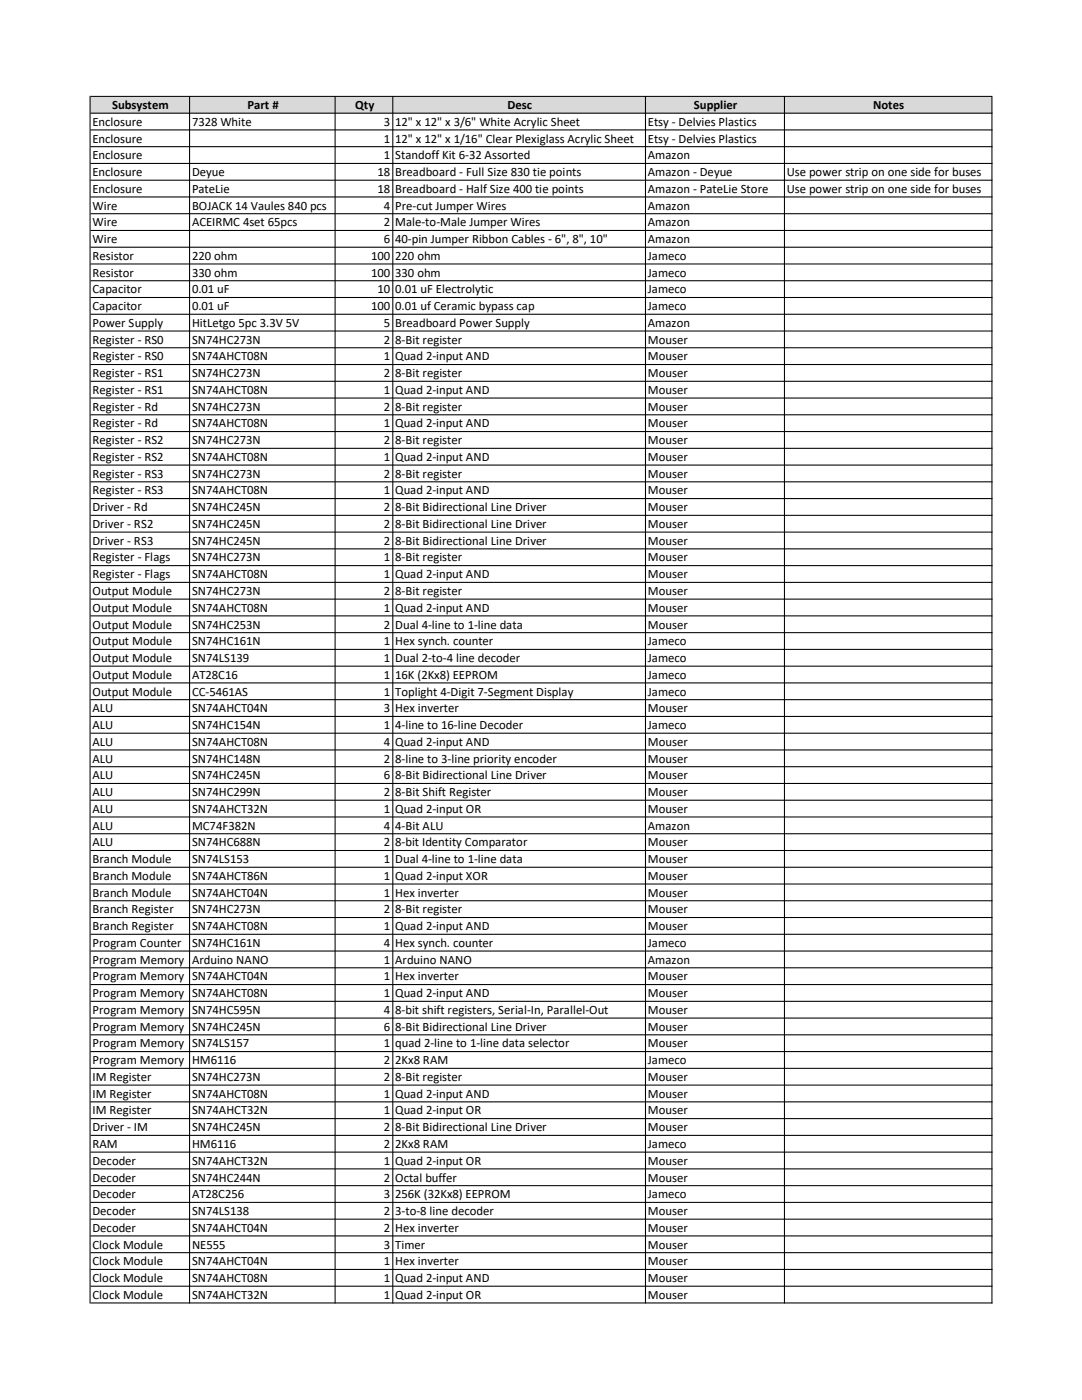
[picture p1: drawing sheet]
<svg xmlns="http://www.w3.org/2000/svg" width="216mm" height="279mm" viewBox="0 0 216 279" stroke-linecap="round" stroke-linejoin="round" font-family="sans-serif">
<defs><g id="words">
<g font-size="2.5">
<text x="22.4" y="21.8">Subsystem</text>
<text x="49.4" y="21.8">Part #</text>
<text x="70.9" y="21.8">Qty</text>
<text x="101.3" y="21.8">Desc</text>
<text x="138.5" y="21.8">Supplier</text>
<text x="174.2" y="21.8">Notes</text>
<text x="18.5" y="25.1">Enclosure</text>
<text x="18.5" y="28.4">Enclosure</text>
<text x="38.3" y="25.1">7328 White</text>
<text x="76.6" y="25.1">3</text>
<text x="76.6" y="28.4">1</text>
<text x="78.9" y="25.1">12&quot; x 12&quot; x 3/6&quot; White Acrylic Sheet</text>
<text x="78.9" y="28.4">12&quot; x 12&quot; x 1/16&quot; Clear Plexiglass Acrylic Sheet</text>
<text x="129.3" y="25.1">Etsy - Delvies Plastics</text>
<text x="129.3" y="28.4">Etsy - Delvies Plastics</text>
<text x="18.5" y="31.8">Enclosure</text>
<text x="18.5" y="35.1">Enclosure</text>
<text x="38.3" y="35.1">Deyue</text>
<text x="75.3" y="35.1">18</text>
<text x="76.6" y="31.8">1</text>
<text x="78.9" y="31.8">Standoff Kit 6-32 Assorted</text>
<text x="78.9" y="35.1">Breadboard - Full Size 830 tie points</text>
<text x="129.3" y="31.8">Amazon</text>
<text x="129.3" y="35.1">Amazon - Deyue</text>
<text x="157" y="35.1">Use power strip on one side for buses</text>
<text x="18.5" y="38.5">Enclosure</text>
<text x="18.5" y="41.8">Wire</text>
<text x="38.3" y="38.5">PateLie</text>
<text x="38.3" y="41.8">BOJACK 14 Vaules 840 pcs</text>
<text x="75.3" y="38.5">18</text>
<text x="76.6" y="41.8">4</text>
<text x="78.9" y="38.5">Breadboard - Half Size 400 tie points</text>
<text x="78.9" y="41.8">Pre-cut Jumper Wires</text>
<text x="129.3" y="38.5">Amazon - PateLie Store</text>
<text x="129.3" y="41.8">Amazon</text>
<text x="157" y="38.5">Use power strip on one side for buses</text>
<text x="18.5" y="45.2">Wire</text>
<text x="38.3" y="45.2">ACEIRMC 4set 65pcs</text>
<text x="76.6" y="45.2">2</text>
<text x="78.9" y="45.2">Male-to-Male Jumper Wires</text>
<text x="129.3" y="45.2">Amazon</text>
<text x="18.5" y="48.5">Wire</text>
<text x="18.5" y="51.9">Resistor</text>
<text x="38.3" y="51.9">220 ohm</text>
<text x="74" y="51.9">100</text>
<text x="76.6" y="48.5">6</text>
<text x="78.9" y="48.5">40-pin Jumper Ribbon Cables - 6&quot;, 8&quot;, 10&quot;</text>
<text x="78.9" y="51.9">220 ohm</text>
<text x="129.3" y="48.5">Amazon</text>
<text x="129.3" y="51.9">Jameco</text>
<text x="18.5" y="55.2">Resistor</text>
<text x="18.5" y="58.5">Capacitor</text>
<text x="38.3" y="55.2">330 ohm</text>
<text x="38.3" y="58.5">0.01 uF</text>
<text x="74" y="55.2">100</text>
<text x="75.3" y="58.5">10</text>
<text x="78.9" y="55.2">330 ohm</text>
<text x="78.9" y="58.5">0.01 uF Electrolytic</text>
<text x="129.3" y="55.2">Jameco</text>
<text x="129.3" y="58.5">Jameco</text>
<text x="18.5" y="61.9">Capacitor</text>
<text x="18.5" y="65.2">Power Supply</text>
<text x="38.3" y="61.9">0.01 uF</text>
<text x="38.3" y="65.2">HitLetgo 5pc 3.3V 5V</text>
<text x="74" y="61.9">100</text>
<text x="76.6" y="65.2">5</text>
<text x="78.9" y="61.9">0.01 uf Ceramic bypass cap</text>
<text x="78.9" y="65.2">Breadboard Power Supply</text>
<text x="129.3" y="61.9">Jameco</text>
<text x="129.3" y="65.2">Amazon</text>
<text x="18.5" y="68.6">Register - RS0</text>
<text x="18.5" y="71.9">Register - RS0</text>
<text x="38.3" y="68.6">SN74HC273N</text>
<text x="38.3" y="71.9">SN74AHCT08N</text>
<text x="76.6" y="68.6">2</text>
<text x="76.6" y="71.9">1</text>
<text x="78.9" y="68.6">8-Bit register</text>
<text x="78.9" y="71.9">Quad 2-input AND</text>
<text x="129.3" y="68.6">Mouser</text>
<text x="129.3" y="71.9">Mouser</text>
<text x="18.5" y="75.3">Register - RS1</text>
<text x="38.3" y="75.3">SN74HC273N</text>
<text x="76.6" y="75.3">2</text>
<text x="78.9" y="75.3">8-Bit register</text>
<text x="129.3" y="75.3">Mouser</text>
<text x="18.5" y="78.6">Register - RS1</text>
<text x="18.5" y="82">Register - Rd</text>
<text x="38.3" y="78.6">SN74AHCT08N</text>
<text x="38.3" y="82">SN74HC273N</text>
<text x="76.6" y="78.6">1</text>
<text x="76.6" y="82">2</text>
<text x="78.9" y="78.6">Quad 2-input AND</text>
<text x="78.9" y="82">8-Bit register</text>
<text x="129.3" y="78.6">Mouser</text>
<text x="129.3" y="82">Mouser</text>
<text x="18.5" y="85.3">Register - Rd</text>
<text x="18.5" y="88.6">Register - RS2</text>
<text x="38.3" y="85.3">SN74AHCT08N</text>
<text x="38.3" y="88.6">SN74HC273N</text>
<text x="76.6" y="85.3">1</text>
<text x="76.6" y="88.6">2</text>
<text x="78.9" y="85.3">Quad 2-input AND</text>
<text x="78.9" y="88.6">8-Bit register</text>
<text x="129.3" y="85.3">Mouser</text>
<text x="129.3" y="88.6">Mouser</text>
<text x="18.5" y="92">Register - RS2</text>
<text x="18.5" y="95.3">Register - RS3</text>
<text x="38.3" y="92">SN74AHCT08N</text>
<text x="38.3" y="95.3">SN74HC273N</text>
<text x="76.6" y="92">1</text>
<text x="76.6" y="95.3">2</text>
<text x="78.9" y="92">Quad 2-input AND</text>
<text x="78.9" y="95.3">8-Bit register</text>
<text x="129.3" y="92">Mouser</text>
<text x="129.3" y="95.3">Mouser</text>
<text x="18.5" y="98.7">Register - RS3</text>
<text x="38.3" y="98.7">SN74AHCT08N</text>
<text x="76.6" y="98.7">1</text>
<text x="78.9" y="98.7">Quad 2-input AND</text>
<text x="129.3" y="98.7">Mouser</text>
<text x="18.5" y="102">Driver - Rd</text>
<text x="18.5" y="105.4">Driver - RS2</text>
<text x="38.3" y="102">SN74HC245N</text>
<text x="38.3" y="105.4">SN74HC245N</text>
<text x="76.6" y="102">2</text>
<text x="76.6" y="105.4">2</text>
<text x="78.9" y="102">8-Bit Bidirectional Line Driver</text>
<text x="78.9" y="105.4">8-Bit Bidirectional Line Driver</text>
<text x="129.3" y="102">Mouser</text>
<text x="129.3" y="105.4">Mouser</text>
<text x="18.5" y="108.7">Driver - RS3</text>
<text x="18.5" y="112.1">Register - Flags</text>
<text x="38.3" y="108.7">SN74HC245N</text>
<text x="38.3" y="112.1">SN74HC273N</text>
<text x="76.6" y="108.7">2</text>
<text x="76.6" y="112.1">1</text>
<text x="78.9" y="108.7">8-Bit Bidirectional Line Driver</text>
<text x="78.9" y="112.1">8-Bit register</text>
<text x="129.3" y="108.7">Mouser</text>
<text x="129.3" y="112.1">Mouser</text>
<text x="18.5" y="115.4">Register - Flags</text>
<text x="18.5" y="118.7">Output Module</text>
<text x="38.3" y="115.4">SN74AHCT08N</text>
<text x="38.3" y="118.7">SN74HC273N</text>
<text x="76.6" y="115.4">1</text>
<text x="76.6" y="118.7">2</text>
<text x="78.9" y="115.4">Quad 2-input AND</text>
<text x="78.9" y="118.7">8-Bit register</text>
<text x="129.3" y="115.4">Mouser</text>
<text x="129.3" y="118.7">Mouser</text>
<text x="18.5" y="122.1">Output Module</text>
<text x="18.5" y="125.4">Output Module</text>
<text x="38.3" y="122.1">SN74AHCT08N</text>
<text x="38.3" y="125.4">SN74HC253N</text>
<text x="76.6" y="122.1">1</text>
<text x="76.6" y="125.4">2</text>
<text x="78.9" y="122.1">Quad 2-input AND</text>
<text x="78.9" y="125.4">Dual 4-line to 1-line data</text>
<text x="129.3" y="122.1">Mouser</text>
<text x="129.3" y="125.4">Mouser</text>
<text x="18.5" y="128.8">Output Module</text>
<text x="38.3" y="128.8">SN74HC161N</text>
<text x="76.6" y="128.8">1</text>
<text x="78.9" y="128.8">Hex synch. counter</text>
<text x="129.3" y="128.8">Jameco</text>
<text x="18.5" y="132.1">Output Module</text>
<text x="18.5" y="135.5">Output Module</text>
<text x="38.3" y="132.1">SN74LS139</text>
<text x="38.3" y="135.5">AT28C16</text>
<text x="76.6" y="132.1">1</text>
<text x="76.6" y="135.5">1</text>
<text x="78.9" y="132.1">Dual 2-to-4 line decoder</text>
<text x="78.9" y="135.5">16K (2Kx8) EEPROM</text>
<text x="129.3" y="132.1">Jameco</text>
<text x="129.3" y="135.5">Jameco</text>
<text x="18.5" y="138.8">Output Module</text>
<text x="18.5" y="142.2">ALU</text>
<text x="38.3" y="138.8">CC-5461AS</text>
<text x="38.3" y="142.2">SN74AHCT04N</text>
<text x="76.6" y="138.8">1</text>
<text x="76.6" y="142.2">3</text>
<text x="78.9" y="138.8">Toplight 4-Digit 7-Segment Display</text>
<text x="78.9" y="142.2">Hex inverter</text>
<text x="129.3" y="138.8">Jameco</text>
<text x="129.3" y="142.2">Mouser</text>
<text x="18.5" y="145.5">ALU</text>
<text x="18.5" y="148.8">ALU</text>
<text x="38.3" y="145.5">SN74HC154N</text>
<text x="38.3" y="148.8">SN74AHCT08N</text>
<text x="76.6" y="145.5">1</text>
<text x="76.6" y="148.8">4</text>
<text x="78.9" y="145.5">4-line to 16-line Decoder</text>
<text x="78.9" y="148.8">Quad 2-input AND</text>
<text x="129.3" y="145.5">Jameco</text>
<text x="129.3" y="148.8">Mouser</text>
<text x="18.5" y="152.2">ALU</text>
<text x="18.5" y="155.5">ALU</text>
<text x="38.3" y="152.2">SN74HC148N</text>
<text x="38.3" y="155.5">SN74HC245N</text>
<text x="76.6" y="152.2">2</text>
<text x="76.6" y="155.5">6</text>
<text x="78.9" y="152.2">8-line to 3-line priority encoder</text>
<text x="78.9" y="155.5">8-Bit Bidirectional Line Driver</text>
<text x="129.3" y="152.2">Mouser</text>
<text x="129.3" y="155.5">Mouser</text>
<text x="18.5" y="158.9">ALU</text>
<text x="38.3" y="158.9">SN74HC299N</text>
<text x="76.6" y="158.9">2</text>
<text x="78.9" y="158.9">8-Bit Shift Register</text>
<text x="129.3" y="158.9">Mouser</text>
<text x="18.5" y="162.2">ALU</text>
<text x="18.5" y="165.6">ALU</text>
<text x="38.3" y="162.2">SN74AHCT32N</text>
<text x="38.3" y="165.6">MC74F382N</text>
<text x="76.6" y="162.2">1</text>
<text x="76.6" y="165.6">4</text>
<text x="78.9" y="162.2">Quad 2-input OR</text>
<text x="78.9" y="165.6">4-Bit ALU</text>
<text x="129.3" y="162.2">Mouser</text>
<text x="129.3" y="165.6">Amazon</text>
<text x="18.5" y="168.9">ALU</text>
<text x="18.5" y="172.3">Branch Module</text>
<text x="38.3" y="168.9">SN74HC688N</text>
<text x="38.3" y="172.3">SN74LS153</text>
<text x="76.6" y="168.9">2</text>
<text x="76.6" y="172.3">1</text>
<text x="78.9" y="168.9">8-bit Identity Comparator</text>
<text x="78.9" y="172.3">Dual 4-line to 1-line data</text>
<text x="129.3" y="168.9">Mouser</text>
<text x="129.3" y="172.3">Mouser</text>
<text x="18.5" y="175.6">Branch Module</text>
<text x="18.5" y="178.9">Branch Module</text>
<text x="38.3" y="175.6">SN74AHCT86N</text>
<text x="38.3" y="178.9">SN74AHCT04N</text>
<text x="76.6" y="175.6">1</text>
<text x="76.6" y="178.9">1</text>
<text x="78.9" y="175.6">Quad 2-input XOR</text>
<text x="78.9" y="178.9">Hex inverter</text>
<text x="129.3" y="175.6">Mouser</text>
<text x="129.3" y="178.9">Mouser</text>
<text x="18.5" y="182.3">Branch Register</text>
<text x="18.5" y="185.6">Branch Register</text>
<text x="38.3" y="182.3">SN74HC273N</text>
<text x="38.3" y="185.6">SN74AHCT08N</text>
<text x="76.6" y="182.3">2</text>
<text x="76.6" y="185.6">1</text>
<text x="78.9" y="182.3">8-Bit register</text>
<text x="78.9" y="185.6">Quad 2-input AND</text>
<text x="129.3" y="182.3">Mouser</text>
<text x="129.3" y="185.6">Mouser</text>
<text x="18.5" y="189">Program Counter</text>
<text x="38.3" y="189">SN74HC161N</text>
<text x="76.6" y="189">4</text>
<text x="78.9" y="189">Hex synch. counter</text>
<text x="129.3" y="189">Jameco</text>
<text x="18.5" y="192.3">Program Memory</text>
<text x="18.5" y="195.7">Program Memory</text>
<text x="38.3" y="192.3">Arduino NANO</text>
<text x="38.3" y="195.7">SN74AHCT04N</text>
<text x="76.6" y="192.3">1</text>
<text x="76.6" y="195.7">1</text>
<text x="78.9" y="192.3">Arduino NANO</text>
<text x="78.9" y="195.7">Hex inverter</text>
<text x="129.3" y="192.3">Amazon</text>
<text x="129.3" y="195.7">Mouser</text>
<text x="18.5" y="199">Program Memory</text>
<text x="18.5" y="202.4">Program Memory</text>
<text x="38.3" y="199">SN74AHCT08N</text>
<text x="38.3" y="202.4">SN74HC595N</text>
<text x="76.6" y="199">1</text>
<text x="76.6" y="202.4">4</text>
<text x="78.9" y="199">Quad 2-input AND</text>
<text x="78.9" y="202.4">8-bit shift registers, Serial-In, Parallel-Out</text>
<text x="129.3" y="199">Mouser</text>
<text x="129.3" y="202.4">Mouser</text>
<text x="18.5" y="205.7">Program Memory</text>
<text x="18.5" y="209">Program Memory</text>
<text x="38.3" y="205.7">SN74HC245N</text>
<text x="38.3" y="209">SN74LS157</text>
<text x="76.6" y="205.7">6</text>
<text x="76.6" y="209">1</text>
<text x="78.9" y="205.7">8-Bit Bidirectional Line Driver</text>
<text x="78.9" y="209">quad 2-line to 1-line data selector</text>
<text x="129.3" y="205.7">Mouser</text>
<text x="129.3" y="209">Mouser</text>
<text x="18.5" y="212.4">Program Memory</text>
<text x="18.5" y="215.7">IM Register</text>
<text x="38.3" y="212.4">HM6116</text>
<text x="38.3" y="215.7">SN74HC273N</text>
<text x="76.6" y="212.4">2</text>
<text x="76.6" y="215.7">2</text>
<text x="78.9" y="212.4">2Kx8 RAM</text>
<text x="78.9" y="215.7">8-Bit register</text>
<text x="129.3" y="212.4">Jameco</text>
<text x="129.3" y="215.7">Mouser</text>
<text x="18.5" y="219.1">IM Register</text>
<text x="38.3" y="219.1">SN74AHCT08N</text>
<text x="76.6" y="219.1">1</text>
<text x="78.9" y="219.1">Quad 2-input AND</text>
<text x="129.3" y="219.1">Mouser</text>
<text x="18.5" y="222.4">IM Register</text>
<text x="18.5" y="225.8">Driver - IM</text>
<text x="38.3" y="222.4">SN74AHCT32N</text>
<text x="38.3" y="225.8">SN74HC245N</text>
<text x="76.6" y="222.4">1</text>
<text x="76.6" y="225.8">2</text>
<text x="78.9" y="222.4">Quad 2-input OR</text>
<text x="78.9" y="225.8">8-Bit Bidirectional Line Driver</text>
<text x="129.3" y="222.4">Mouser</text>
<text x="129.3" y="225.8">Mouser</text>
<text x="18.5" y="229.1">RAM</text>
<text x="18.5" y="232.5">Decoder</text>
<text x="38.3" y="229.1">HM6116</text>
<text x="38.3" y="232.5">SN74AHCT32N</text>
<text x="76.6" y="229.1">2</text>
<text x="76.6" y="232.5">1</text>
<text x="78.9" y="229.1">2Kx8 RAM</text>
<text x="78.9" y="232.5">Quad 2-input OR</text>
<text x="129.3" y="229.1">Jameco</text>
<text x="129.3" y="232.5">Mouser</text>
<text x="18.5" y="235.8">Decoder</text>
<text x="18.5" y="239.1">Decoder</text>
<text x="38.3" y="235.8">SN74HC244N</text>
<text x="38.3" y="239.1">AT28C256</text>
<text x="76.6" y="235.8">2</text>
<text x="76.6" y="239.1">3</text>
<text x="78.9" y="235.8">Octal buffer</text>
<text x="78.9" y="239.1">256K (32Kx8) EEPROM</text>
<text x="129.3" y="235.8">Mouser</text>
<text x="129.3" y="239.1">Jameco</text>
<text x="18.5" y="242.5">Decoder</text>
<text x="18.5" y="245.8">Decoder</text>
<text x="38.3" y="242.5">SN74LS138</text>
<text x="38.3" y="245.8">SN74AHCT04N</text>
<text x="76.6" y="242.5">2</text>
<text x="76.6" y="245.8">2</text>
<text x="78.9" y="242.5">3-to-8 line decoder</text>
<text x="78.9" y="245.8">Hex inverter</text>
<text x="129.3" y="242.5">Mouser</text>
<text x="129.3" y="245.8">Mouser</text>
<text x="18.5" y="249.2">Clock Module</text>
<text x="38.3" y="249.2">NE555</text>
<text x="76.6" y="249.2">3</text>
<text x="78.9" y="249.2">Timer</text>
<text x="129.3" y="249.2">Mouser</text>
<text x="18.5" y="252.5">Clock Module</text>
<text x="18.5" y="255.9">Clock Module</text>
<text x="38.3" y="252.5">SN74AHCT04N</text>
<text x="38.3" y="255.9">SN74AHCT08N</text>
<text x="76.6" y="252.5">1</text>
<text x="76.6" y="255.9">1</text>
<text x="78.9" y="252.5">Hex inverter</text>
<text x="78.9" y="255.9">Quad 2-input AND</text>
<text x="129.3" y="252.5">Mouser</text>
<text x="129.3" y="255.9">Mouser</text>
<text x="18.5" y="259.2">Clock Module</text>
<text x="38.3" y="259.2">SN74AHCT32N</text>
<text x="76.6" y="259.2">1</text>
<text x="78.9" y="259.2">Quad 2-input OR</text>
<text x="129.3" y="259.2">Mouser</text>
</g>
</g></defs>
<path d="M18.1 19.4h179.9v3.2h-179.9z" fill="#d9d9d9"/>
<g fill="#000">
<path d="M17.9 19.1h.2v241h-.2zM37.7 19.3h.2v240.8h-.2zM66.8 19.3h.2v240.8h-.2zM78.3 19.3h.2v240.8h-.2zM128.7 19.3h.2v240.8h-.2zM156.4 19.3h.2v240.8h-.2zM197.8 19.3h.2v240.8h-.2z" fill-rule="evenodd"/>
<path d="M18.1 19.1h179.9v.2h-179.9zM18.1 22.5h179.9v.2h-179.9zM18.1 25.8h179.9v.2h-179.9zM18.1 29.2h179.9v.2h-179.9zM18.1 32.5h179.9v.2h-179.9zM18.1 35.9h179.9v.2h-179.9zM18.1 39.2h179.9v.2h-179.9zM18.1 42.5h179.9v.3h-179.9zM18.1 45.9h179.9v.2h-179.9zM18.1 49.2h179.9v.2h-179.9zM18.1 52.6h179.9v.2h-179.9zM18.1 55.9h179.9v.2h-179.9zM18.1 59.3h179.9v.2h-179.9zM18.1 62.6h179.9v.2h-179.9zM18.1 66h179.9v.2h-179.9zM18.1 69.3h179.9v.2h-179.9zM18.1 72.6h179.9v.3h-179.9zM18.1 76h179.9v.2h-179.9zM18.1 79.3h179.9v.2h-179.9zM18.1 82.7h179.9v.2h-179.9zM18.1 86h179.9v.2h-179.9zM18.1 89.4h179.9v.2h-179.9zM18.1 92.7h179.9v.2h-179.9zM18.1 96.1h179.9v.2h-179.9zM18.1 99.4h179.9v.2h-179.9zM18.1 102.7h179.9v.3h-179.9zM18.1 106.1h179.9v.2h-179.9zM18.1 109.4h179.9v.2h-179.9zM18.1 112.8h179.9v.2h-179.9zM18.1 116.1h179.9v.2h-179.9zM18.1 119.5h179.9v.2h-179.9zM18.1 122.8h179.9v.2h-179.9zM18.1 126.2h179.9v.2h-179.9zM18.1 129.5h179.9v.2h-179.9zM18.1 132.8h179.9v.3h-179.9zM18.1 136.2h179.9v.2h-179.9zM18.1 139.5h179.9v.2h-179.9zM18.1 142.9h179.9v.2h-179.9zM18.1 146.2h179.9v.2h-179.9zM18.1 149.6h179.9v.2h-179.9zM18.1 152.9h179.9v.2h-179.9zM18.1 156.3h179.9v.2h-179.9zM18.1 159.6h179.9v.2h-179.9zM18.1 162.9h179.9v.3h-179.9zM18.1 166.3h179.9v.2h-179.9zM18.1 169.6h179.9v.2h-179.9zM18.1 173h179.9v.2h-179.9zM18.1 176.3h179.9v.2h-179.9zM18.1 179.7h179.9v.2h-179.9zM18.1 183h179.9v.2h-179.9zM18.1 186.4h179.9v.2h-179.9zM18.1 189.7h179.9v.2h-179.9zM18.1 193h179.9v.3h-179.9zM18.1 196.4h179.9v.2h-179.9zM18.1 199.7h179.9v.2h-179.9zM18.1 203.1h179.9v.2h-179.9zM18.1 206.4h179.9v.2h-179.9zM18.1 209.8h179.9v.2h-179.9zM18.1 213.1h179.9v.2h-179.9zM18.1 216.5h179.9v.2h-179.9zM18.1 219.8h179.9v.2h-179.9zM18.1 223.1h179.9v.3h-179.9zM18.1 226.5h179.9v.2h-179.9zM18.1 229.8h179.9v.2h-179.9zM18.1 233.2h179.9v.2h-179.9zM18.1 236.5h179.9v.2h-179.9zM18.1 239.9h179.9v.2h-179.9zM18.1 243.2h179.9v.2h-179.9zM18.1 246.5h179.9v.3h-179.9zM18.1 249.9h179.9v.2h-179.9zM18.1 253.2h179.9v.2h-179.9zM18.1 256.6h179.9v.2h-179.9zM18.1 259.9h179.9v.2h-179.9z" fill-rule="evenodd"/>
</g>
<use href="#words"/>
</svg>
